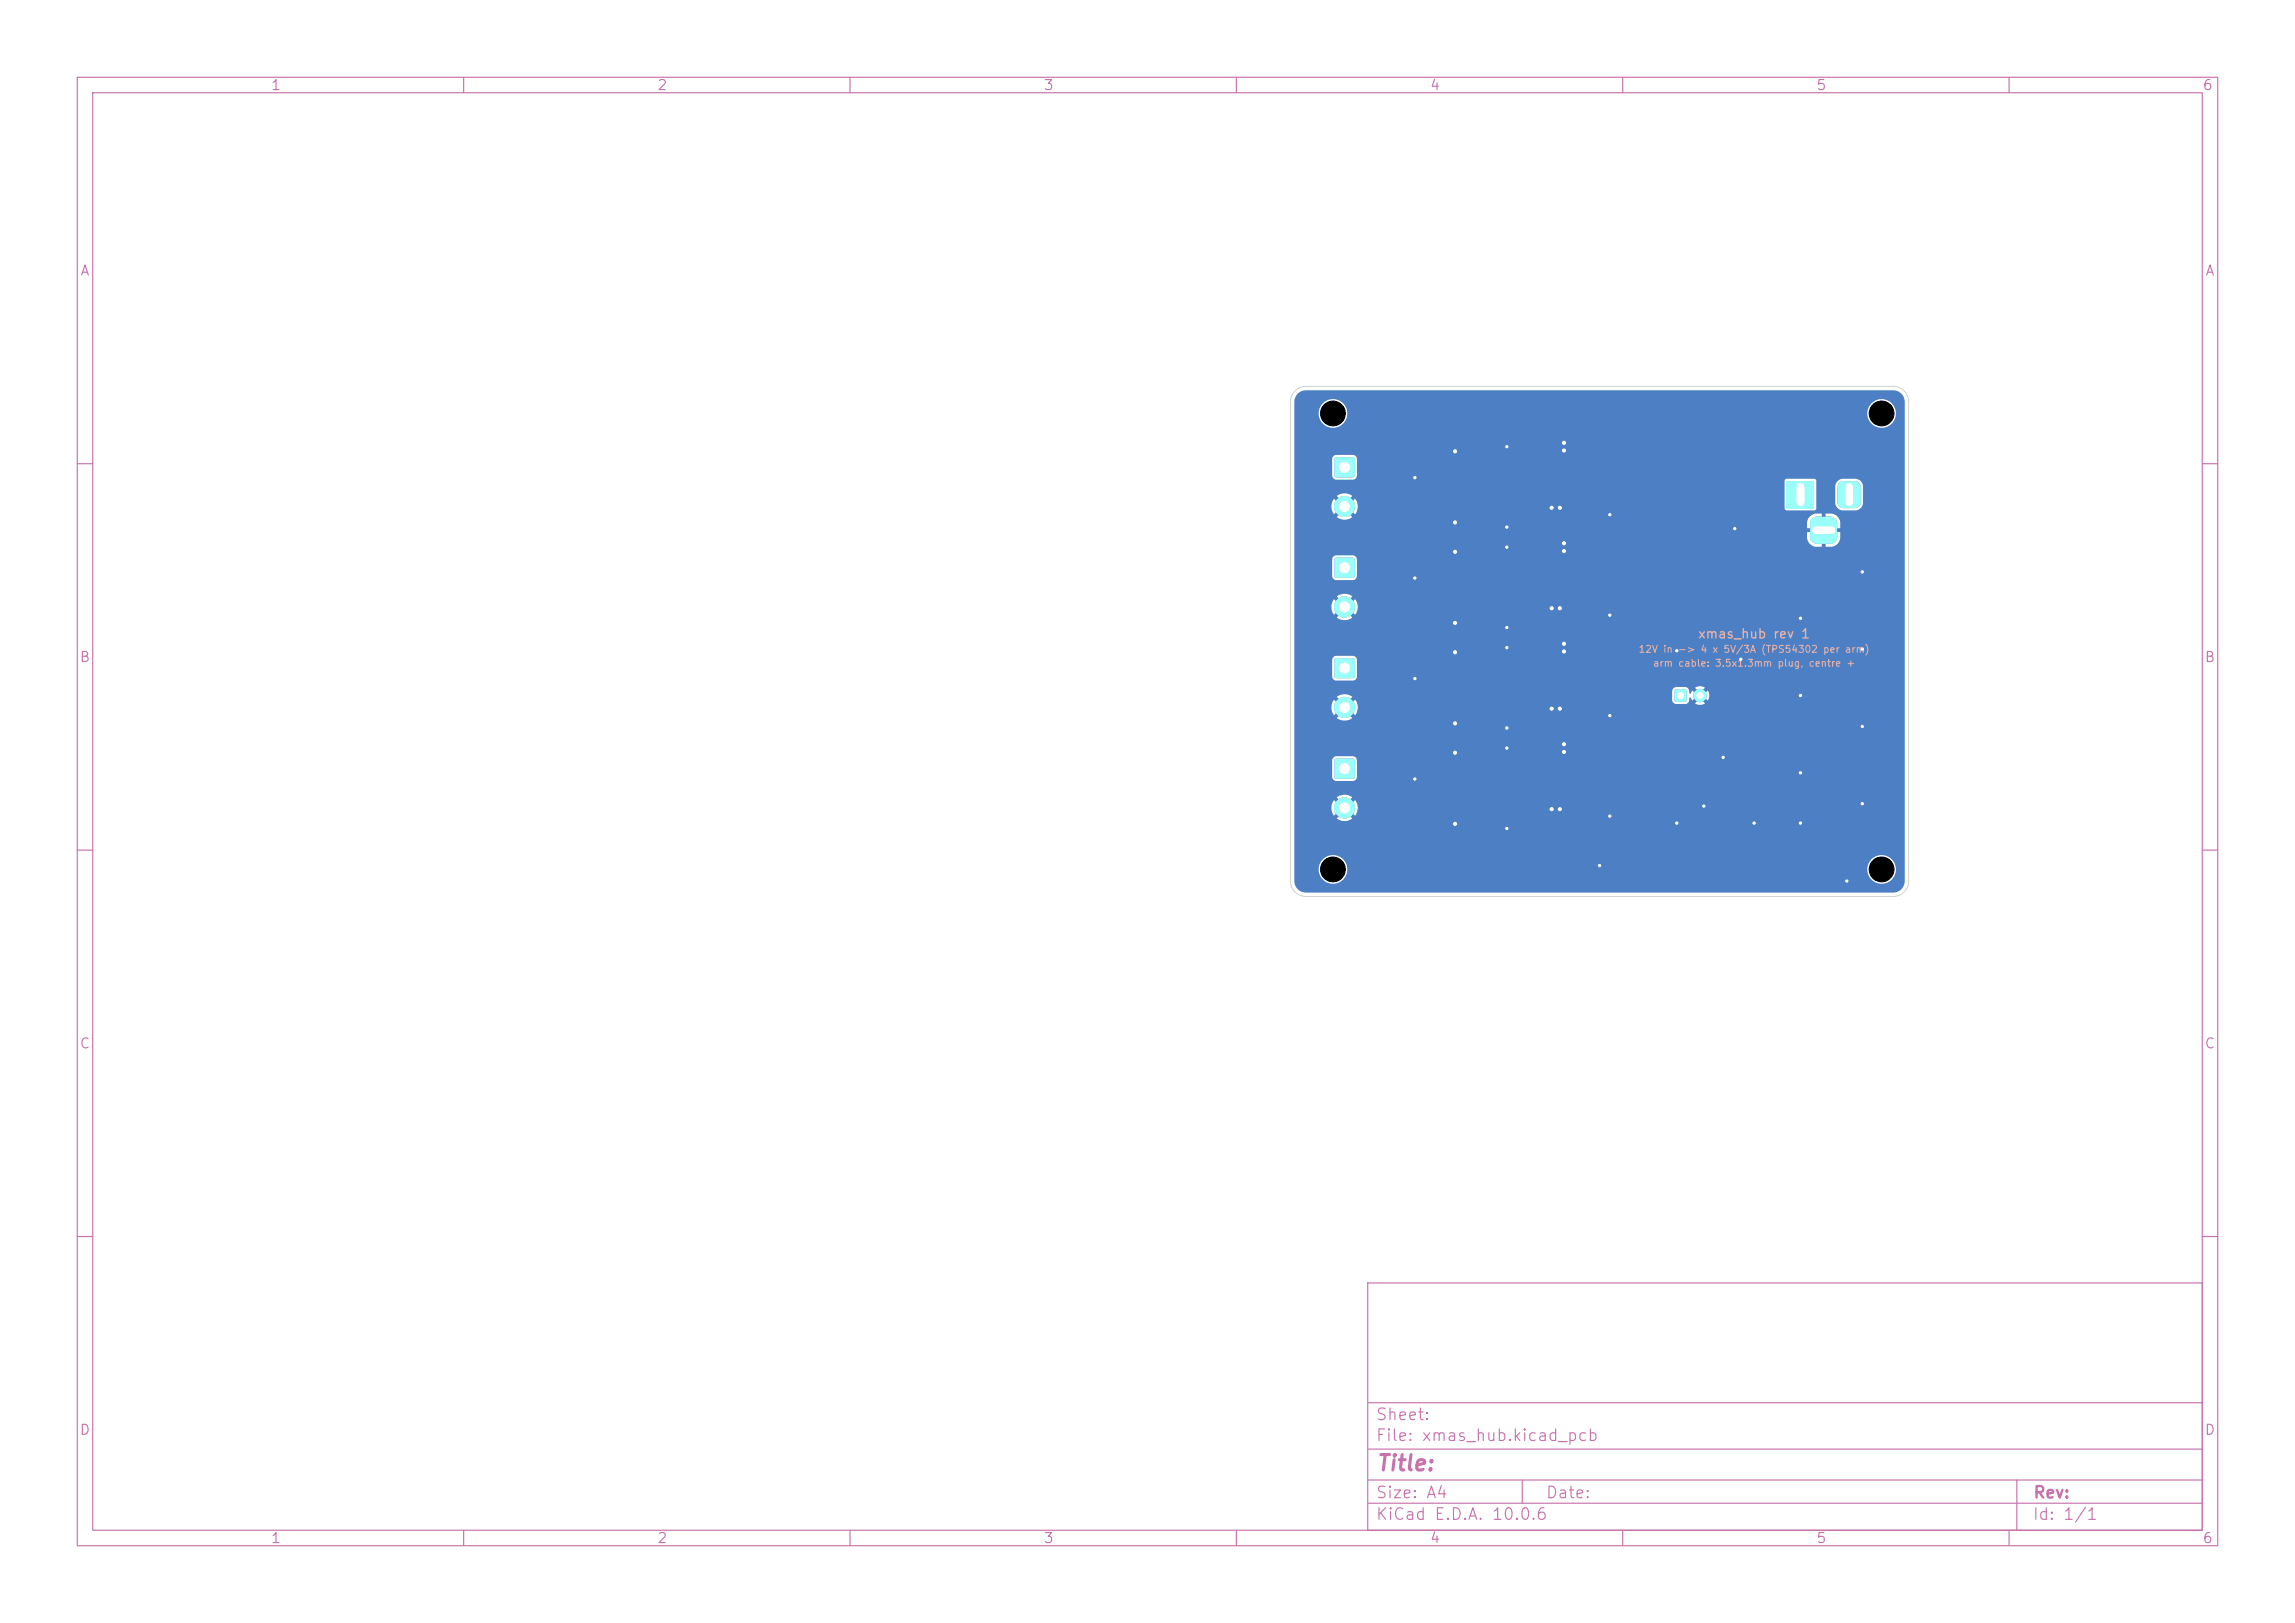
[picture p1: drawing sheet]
<svg xmlns="http://www.w3.org/2000/svg" width="297mm" height="210mm" viewBox="0 0 297 210" stroke-linecap="round" stroke-linejoin="round" font-family="sans-serif">
<defs><g id="words">
<text font-size="2" fill="#c872ab" x="178" y="190.8">Title:</text>
<g font-size="1.5" fill="#c872ab">
<text x="178" y="184.1">Sheet:</text>
<text x="178" y="186.8">File: xmas_hub.kicad_pcb</text>
<text x="178" y="197">KiCad E.D.A. 10.0.6</text>
<text x="178" y="194.2">Size: A4</text>
<text x="200" y="194.2">Date:</text>
<text x="263" y="197">Id: 1/1</text>
<text x="263" y="194.2">Rev:</text>
</g>
<g font-size="1.3" fill="#c872ab">
<text x="35" y="12">1</text>
<text x="85" y="12">2</text>
<text x="135" y="12">3</text>
<text x="185" y="12">4</text>
<text x="235" y="12">5</text>
<text x="285" y="12">6</text>
<text x="10.3" y="36">A</text>
<text x="285.3" y="36">A</text>
<text x="10.2" y="86">B</text>
<text x="285.2" y="86">B</text>
<text x="10.2" y="136">C</text>
<text x="285.2" y="136">C</text>
<text x="10.2" y="186">D</text>
<text x="285.2" y="186">D</text>
<text x="35" y="200">1</text>
<text x="85" y="200">2</text>
<text x="135" y="200">3</text>
<text x="185" y="200">4</text>
<text x="235" y="200">5</text>
<text x="285" y="200">6</text>
</g>
<text font-size="1.2" fill="#e8b2a7" x="219.7" y="82.9">xmas_hub rev 1</text>
<g font-size=".9" fill="#e8b2a7">
<text x="212" y="84.7">12V in -&gt; 4 x 5V/3A (TPS54302 per arm)</text>
<text x="213.8" y="86.5">arm cable: 3.5x1.3mm plug, centre +</text>
</g>
</g></defs>
<g fill="none" stroke="#c872ab" stroke-width=".15">
<path d="M10 10h277v190h-277zM12 12h273v186h-273zM60 10v2M110 10v2M160 10v2M210 10v2M260 10v2M10 60h2M285 60h2M10 110h2M285 110h2M10 160h2"/>
<path d="M177 166h108v32h-108zM285 160h2M60 198v2M110 198v2M160 198v2M177 194.5h108M177 191.5h108M177 187.5h108M177 181.5h108M197 191.5v3M210 198v2M260 198v2"/>
<path d="M261 191.5v6.5"/>
</g>
<path d="M172.8 85.2h.2h2.1h.1l.1 .2v2.1l-.1 .2-.1 .1h-2.1l-.2-.1-.1-.2v-2.1z" fill="#4d7fc4"/>
<circle cx="174" cy="91.5" r="1.3" fill="#4d7fc4" stroke="#4d7fc4" stroke-width=".13"/>
<g fill="#4d7fc4">
<path d="M231.3 62.3h3.5v3.5h-3.5z"/>
<path d="M234.5 67.1l.5-.2h1.9a.88 .88 0 0 1 .9 .8v1.8a.88 .88 0 0 1-.9 .9h-1.8a.88 .88 0 0 1-.8-.9v-1.9z"/>
<path d="M238 62.5l.2-.2h.4h1.6l.4 .2 .2 .5v2l-.1 .3-.2 .3-.4 .2h-1.5l-.4-.1-.2-.2-.2-.5v-2z"/>
<path d="M172.8 59.2h.2h2.1h.1l.1 .2v2.1l-.1 .2-.1 .1h-2.1l-.2-.1-.1-.2v-2.1z"/>
</g>
<circle cx="174" cy="65.5" r="1.3" fill="#4d7fc4" stroke="#4d7fc4" stroke-width=".13"/>
<path d="M172.8 72.2h.2h2.1h.1l.1 .2v2.1l-.1 .2-.1 .1h-2.1l-.2-.1-.1-.2v-2.1z" fill="#4d7fc4"/>
<circle cx="174" cy="78.5" r="1.3" fill="#4d7fc4" stroke="#4d7fc4" stroke-width=".13"/>
<path d="M216.8 89.3l.2-.1 1.2 .1 .1 .2-.1 1.2-.1 .1-1.3-.1-.1-.1z" fill="#4d7fc4"/>
<circle cx="220" cy="90" r=".8" fill="#4d7fc4" stroke="#4d7fc4" stroke-width=".13"/>
<path d="M172.8 98.2h.2h2.1h.1l.1 .2v2.1l-.1 .2-.1 .1h-2.1l-.2-.1-.1-.2v-2.1z" fill="#4d7fc4"/>
<g fill="#4d7fc4" stroke="#4d7fc4" stroke-width=".13">
<circle cx="174" cy="104.5" r="1.3"/>
<circle cx="202.4" cy="57.3" r=".4"/>
<circle cx="233" cy="80" r=".3"/>
<circle cx="202.4" cy="71.3" r=".4"/>
<circle cx="200.8" cy="91.7" r=".4"/>
<circle cx="200.8" cy="104.7" r=".4"/>
<circle cx="241" cy="104" r=".3"/>
<circle cx="195" cy="94.2" r=".3"/>
<circle cx="195" cy="57.8" r=".3"/>
<circle cx="195" cy="96.8" r=".3"/>
<circle cx="195" cy="83.8" r=".3"/>
<circle cx="201.9" cy="78.7" r=".4"/>
<circle cx="202.4" cy="83.3" r=".4"/>
<circle cx="183.1" cy="100.8" r=".3"/>
<circle cx="239" cy="114" r=".3"/>
<circle cx="202.4" cy="58.3" r=".4"/>
<circle cx="183.1" cy="87.8" r=".3"/>
<circle cx="208.3" cy="79.6" r=".3"/>
<circle cx="188.3" cy="97.4" r=".4"/>
<circle cx="202.4" cy="70.3" r=".4"/>
<circle cx="183.1" cy="74.8" r=".3"/>
<circle cx="201.9" cy="65.7" r=".4"/>
<circle cx="202.4" cy="84.3" r=".4"/>
<circle cx="201.9" cy="91.7" r=".4"/>
<circle cx="220.5" cy="104.3" r=".3"/>
<circle cx="195" cy="107.2" r=".3"/>
<circle cx="241" cy="74" r=".3"/>
<circle cx="241" cy="94" r=".3"/>
<circle cx="195" cy="70.8" r=".3"/>
<circle cx="233" cy="90" r=".3"/>
<circle cx="207" cy="112" r=".3"/>
<circle cx="202.4" cy="96.3" r=".4"/>
<circle cx="188.3" cy="93.6" r=".4"/>
<circle cx="217" cy="84.2" r=".3"/>
<circle cx="208.3" cy="66.6" r=".3"/>
<circle cx="183.1" cy="61.8" r=".3"/>
<circle cx="233" cy="106.5" r=".3"/>
<circle cx="200.8" cy="78.7" r=".4"/>
<circle cx="202.4" cy="97.3" r=".4"/>
<circle cx="195" cy="81.2" r=".3"/>
<circle cx="225.3" cy="85.3" r=".3"/>
<circle cx="201.9" cy="104.7" r=".4"/>
<circle cx="223" cy="98" r=".3"/>
<circle cx="195" cy="68.2" r=".3"/>
<circle cx="188.3" cy="80.6" r=".4"/>
<circle cx="208.3" cy="92.6" r=".3"/>
<circle cx="188.3" cy="84.4" r=".4"/>
<circle cx="200.8" cy="65.7" r=".4"/>
<circle cx="233" cy="100" r=".3"/>
<circle cx="188.3" cy="71.4" r=".4"/>
<circle cx="188.3" cy="106.6" r=".4"/>
<circle cx="188.3" cy="67.6" r=".4"/>
<circle cx="241" cy="84" r=".3"/>
<circle cx="208.3" cy="105.6" r=".3"/>
<circle cx="188.3" cy="58.4" r=".4"/>
<circle cx="224.5" cy="68.4" r=".3"/>
<circle cx="217" cy="106.5" r=".3"/>
<circle cx="227" cy="106.5" r=".3"/>
</g>
<path d="M167.9 51l.5-.4 .6-.1h76a1.5 1.5 0 0 1 1.5 1.5v1.4h-1.1a1.85 1.85 0 0 0-1.9-1.8 1.85 1.85 0 0 0-1.8 1.8h-67.3l-.1-.3a1.85 1.85 0 0 0-3-1 1.85 1.85 0 0 0 .5 3.1 1.85 1.85 0 0 0 2.6-1.8h67.3v.2a1.85 1.85 0 0 0 1.9 1.8 1.85 1.85 0 0 0 1.8-2h1.1v6h-70.9l-.2-.4-.3-.1h-2.3l-.2 .1-.2 .4v2.2l.2 .3 .3 .2h2.2l.3-.2 .2-.3v-2.2h70.9v3.5h-5.4a1.04 1.04 0 0 0-1-1l-1.8 .1-.4 .2h-2.8l-.3-.3-3.6 .1-.2 .2v3.2h-55.3l-.1-.4-.2-.5-.8 .8-.4-.4 .8-.7a1.69 1.69 0 0 0-2 0l.8 .7-.4 .4-.8-.8v.1a1.69 1.69 0 0 0 0 2l.8-.8 .4 .3-.8 .8 .1 .1a1.7 1.7 0 0 0 1.9-.1l-.8-.8 .4-.3 .8 .8 .2-.5 .1-.7h55.3v.4l.2 .2 3.6 .1 .3-.3v-3.6h2.8l-.3 .4-.1 .3v2.2l.2 .5 .3 .3 .3 .1 1.8 .1a1.05 1.05 0 0 0 1-1v-2.2h5.4v4.8h-8.3a1.27 1.27 0 0 0-1.3-1.3h-.6v1.7h-.5v-1.7a1.62 1.62 0 0 0-1.7 .5l-.2 .6v.8h.7l-.1 .2 .1 .4h-.7a1.57 1.57 0 0 0 .6 1.7 1.99 1.99 0 0 0 1.3 .1v-1.6h.5v1.6h.6a1.27 1.27 0 0 0 1.3-1.2v-.6h-.8l.1-.2-.1-.4h.8v-.6h8.3v4.7h-70.9a.54 .54 0 0 0-.5-.5h-2.2l-.3 .1-.2 .4v2.2l.2 .3 .3 .2h2.2l.3-.2 .2-.3v-2.2h70.9v6h-70.8l-.1-.4-.2-.5-.8 .8-.4-.4 .8-.7-.1-.1a1.69 1.69 0 0 0-1.9 .1l.8 .7-.4 .4-.8-.8v.1a1.69 1.69 0 0 0 0 2l.8-.8 .4 .3-.8 .8 .1 .1a1.69 1.69 0 0 0 1.9-.1l-.8-.8 .4-.3 .8 .8 .2-.5 .1-.7h70.8v7h-70.9a.54 .54 0 0 0-.5-.5h-2.2l-.3 .1-.2 .4v2.2l.2 .3 .3 .2h2.2l.3-.2 .2-.3v-2.2h70.9v4.5h-25.3l-.2-.6-.6 .7-.1-.2-.3-.2 .7-.6a1.19 1.19 0 0 0-1.4 0l.7 .6-.3 .2-.1 .2-.6-.7-.2 .4h-.2a.64 .64 0 0 0-.5-.8h-1.3l-.2 .2-.2 .3v1.2l.2 .3 .3 .2h1.2a.64 .64 0 0 0 .5-.8h.2l.2 .4 .6-.7 .2 .3 .2 .1-.7 .6a1.19 1.19 0 0 0 1.4 0l-.7-.6 .3-.2 .1-.2 .6 .7 .2-.8h25.3v1.5h-70.8l-.1-.4-.2-.5-.8 .8-.4-.4 .8-.7-.1-.1a1.69 1.69 0 0 0-1.9 .1l.8 .7-.4 .4-.8-.8v.1a1.69 1.69 0 0 0 0 2l.8-.8 .4 .3-.8 .8 .1 .1a1.69 1.69 0 0 0 1.9-.1l-.8-.8 .4-.3 .8 .8 .2-.5 .1-.7h70.8v7h-70.9a.54 .54 0 0 0-.5-.5h-2.2l-.3 .1-.2 .4v2.2l.2 .3 .3 .2h2.2l.3-.2 .2-.3v-2.2h70.9v6h-70.8l-.1-.4-.2-.5-.8 .8-.4-.4 .8-.7-.1-.1a1.69 1.69 0 0 0-1.9 .1l.8 .7-.4 .4-.8-.8v.1a1.69 1.69 0 0 0 0 2l.8-.8 .4 .3-.8 .8 .1 .1a1.7 1.7 0 0 0 1.9-.1l-.8-.8 .4-.3 .8 .8 .2-.5 .1-.7h70.8v8h-1.1a1.85 1.85 0 0 0-1.9-1.8 1.85 1.85 0 0 0-1.8 1.8h-67.3l-.1-.3a1.85 1.85 0 0 0-3-1 1.85 1.85 0 0 0 .5 3.1 1.85 1.85 0 0 0 2.6-1.8h67.3v.2a1.85 1.85 0 0 0 1.9 1.8 1.85 1.85 0 0 0 1.8-2h1.1v1.6a1.5 1.5 0 0 1-1.5 1.5h-76a1.5 1.5 0 0 1-1.5-1.5v-62l.1-.6z" fill="#4d7fc4"/>
<path d="M172.8 85.2h.2h2.1h.1l.1 .2v2.1l-.1 .2-.1 .1h-2.1l-.2-.1-.1-.2v-2.1z" fill="#9afff8"/>
<g fill="#9afff8" stroke="#9afff8" stroke-width=".13">
<circle cx="174" cy="91.5" r="1.3"/>
<circle cx="243.5" cy="112.5" r="1.6"/>
</g>
<g fill="#9afff8">
<path d="M231.3 62.3h3.5v3.5h-3.5z"/>
<path d="M234.5 67.1l.5-.2h1.9a.88 .88 0 0 1 .9 .8v1.8a.88 .88 0 0 1-.9 .9h-1.8a.88 .88 0 0 1-.8-.9v-1.9z"/>
<path d="M238 62.5l.2-.2h.4h1.6l.4 .2 .2 .5v2l-.1 .3-.2 .3-.4 .2h-1.5l-.4-.1-.2-.2-.2-.5v-2z"/>
<path d="M172.8 59.2h.2h2.1h.1l.1 .2v2.1l-.1 .2-.1 .1h-2.1l-.2-.1-.1-.2v-2.1z"/>
</g>
<circle cx="174" cy="65.5" r="1.3" fill="#9afff8" stroke="#9afff8" stroke-width=".13"/>
<path d="M172.8 72.2h.2h2.1h.1l.1 .2v2.1l-.1 .2-.1 .1h-2.1l-.2-.1-.1-.2v-2.1z" fill="#9afff8"/>
<g fill="#9afff8" stroke="#9afff8" stroke-width=".13">
<circle cx="174" cy="78.5" r="1.3"/>
<circle cx="172.5" cy="53.5" r="1.6"/>
<circle cx="172.5" cy="112.5" r="1.6"/>
<circle cx="243.5" cy="53.5" r="1.6"/>
</g>
<path d="M216.8 89.3l.2-.1 1.2 .1 .1 .2-.1 1.2-.1 .1-1.3-.1-.1-.1z" fill="#9afff8"/>
<circle cx="220" cy="90" r=".8" fill="#9afff8" stroke="#9afff8" stroke-width=".13"/>
<path d="M172.8 98.2h.2h2.1h.1l.1 .2v2.1l-.1 .2-.1 .1h-2.1l-.2-.1-.1-.2v-2.1z" fill="#9afff8"/>
<circle cx="174" cy="104.5" r="1.3" fill="#9afff8" stroke="#9afff8" stroke-width=".13"/>
<path d="M167.6 50.6a2 2 0 0 1 1.4-.6h76a2 2 0 0 1 2 2v62a2 2 0 0 1-2 2h-76a2 2 0 0 1-2-2v-62a2 2 0 0 1 .6-1.4z" fill="none" stroke="#d0d2cd" stroke-width=".13"/>
<g fill="#fff" stroke="#fff" stroke-width=".13">
<circle cx="202.4" cy="57.3" r=".2"/>
<circle cx="233" cy="80" r=".15"/>
<circle cx="202.4" cy="71.3" r=".2"/>
<circle cx="200.8" cy="91.7" r=".2"/>
<circle cx="200.8" cy="104.7" r=".2"/>
<circle cx="241" cy="104" r=".15"/>
<circle cx="195" cy="94.2" r=".15"/>
<circle cx="195" cy="57.8" r=".15"/>
<circle cx="195" cy="96.8" r=".15"/>
<circle cx="195" cy="83.8" r=".15"/>
<circle cx="201.9" cy="78.7" r=".2"/>
<circle cx="202.4" cy="83.3" r=".2"/>
<circle cx="183.1" cy="100.8" r=".15"/>
<circle cx="239" cy="114" r=".15"/>
<circle cx="202.4" cy="58.3" r=".2"/>
<circle cx="183.1" cy="87.8" r=".15"/>
<circle cx="208.3" cy="79.6" r=".15"/>
<circle cx="188.3" cy="97.4" r=".2"/>
<circle cx="202.4" cy="70.3" r=".2"/>
<circle cx="183.1" cy="74.8" r=".15"/>
<circle cx="201.9" cy="65.7" r=".2"/>
<circle cx="202.4" cy="84.3" r=".2"/>
<circle cx="201.9" cy="91.7" r=".2"/>
<circle cx="220.5" cy="104.3" r=".15"/>
<circle cx="195" cy="107.2" r=".15"/>
<circle cx="241" cy="74" r=".15"/>
<circle cx="241" cy="94" r=".15"/>
<circle cx="195" cy="70.8" r=".15"/>
<circle cx="233" cy="90" r=".15"/>
<circle cx="207" cy="112" r=".15"/>
<circle cx="202.4" cy="96.3" r=".2"/>
<circle cx="188.3" cy="93.6" r=".2"/>
<circle cx="217" cy="84.2" r=".15"/>
<circle cx="208.3" cy="66.6" r=".15"/>
<circle cx="183.1" cy="61.8" r=".15"/>
<circle cx="233" cy="106.5" r=".15"/>
<circle cx="200.8" cy="78.7" r=".2"/>
<circle cx="202.4" cy="97.3" r=".2"/>
<circle cx="195" cy="81.2" r=".15"/>
<circle cx="225.3" cy="85.3" r=".15"/>
<circle cx="201.9" cy="104.7" r=".2"/>
<circle cx="223" cy="98" r=".15"/>
<circle cx="195" cy="68.2" r=".15"/>
<circle cx="188.3" cy="80.6" r=".2"/>
<circle cx="208.3" cy="92.6" r=".15"/>
<circle cx="188.3" cy="84.4" r=".2"/>
<circle cx="200.8" cy="65.7" r=".2"/>
<circle cx="233" cy="100" r=".15"/>
<circle cx="188.3" cy="71.4" r=".2"/>
<circle cx="188.3" cy="106.6" r=".2"/>
<circle cx="188.3" cy="67.6" r=".2"/>
<circle cx="241" cy="84" r=".15"/>
<circle cx="208.3" cy="105.6" r=".15"/>
<circle cx="188.3" cy="58.4" r=".2"/>
<circle cx="224.5" cy="68.4" r=".15"/>
<circle cx="217" cy="106.5" r=".15"/>
<circle cx="227" cy="106.5" r=".15"/>
<circle cx="174" cy="86.5" r=".65"/>
<circle cx="174" cy="91.5" r=".65"/>
<circle cx="174" cy="60.5" r=".65"/>
<circle cx="174" cy="65.5" r=".65"/>
<circle cx="174" cy="73.5" r=".65"/>
<circle cx="174" cy="78.5" r=".65"/>
<circle cx="217.5" cy="90" r=".4"/>
<circle cx="220" cy="90" r=".4"/>
<circle cx="174" cy="99.5" r=".65"/>
<circle cx="174" cy="104.5" r=".65"/>
</g>
<g fill="#000" stroke="#000" stroke-width=".13">
<circle cx="172.5" cy="53.5" r="1.6"/>
<circle cx="243.5" cy="53.5" r="1.6"/>
<circle cx="172.5" cy="112.5" r="1.6"/>
<circle cx="243.5" cy="112.5" r="1.6"/>
</g>
<path d="M233 63v2M235 68.6h2M239.3 63v2" fill="none" stroke="#fff" stroke-width="1"/>
<use href="#words"/>
</svg>
